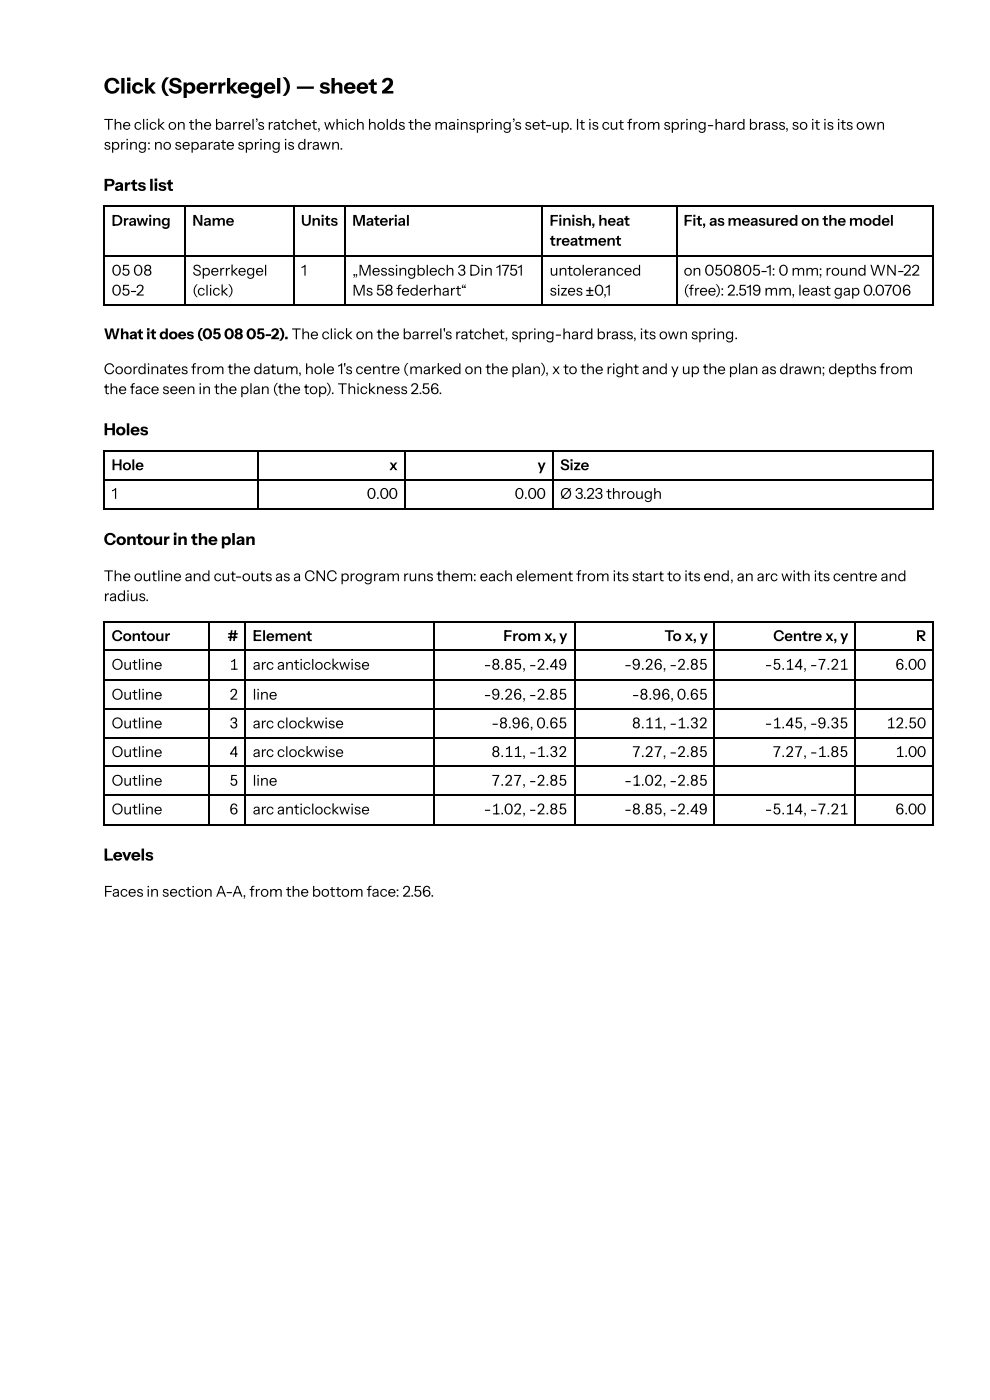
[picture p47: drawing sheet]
<svg xmlns="http://www.w3.org/2000/svg" width="210mm" height="297mm" viewBox="0 0 210 297" stroke-linecap="round" stroke-linejoin="round" font-family="sans-serif">
<defs><g id="words">
<text font-size="4.6" x="22" y="19.8">Click (Sperrkegel) — sheet 2</text>
<g font-size="3.5">
<text x="22" y="40.5">Parts list</text>
<text x="22" y="92.3">Holes</text>
<text x="22" y="115.6">Contour in the plan</text>
<text x="22" y="182.6">Levels</text>
</g>
<g font-size="3.2">
<text x="22" y="27.5">The click on the barrel’s ratchet, which holds the mainspring’s set-up. It is cut from spring-hard brass, so it is its own</text>
<text x="22" y="31.7">spring: no separate spring is drawn.</text>
<text x="23.7" y="47.9">Drawing</text>
<text x="40.8" y="47.9">Name</text>
<text x="63.8" y="47.9">Units</text>
<text x="74.7" y="47.9">Material</text>
<text x="116.5" y="47.9">Finish, heat</text>
<text x="144.9" y="47.9">Fit, as measured on the model</text>
<text x="116.5" y="52.1">treatment</text>
<text x="23.7" y="58.5">05</text>
<text x="28.2" y="58.5">08</text>
<text x="40.8" y="58.5">Sperrkegel</text>
<text x="63.8" y="58.5">1</text>
<text x="74.7" y="58.5">„Messingblech 3 Din 1751</text>
<text x="116.5" y="58.5">untoleranced</text>
<text x="144.9" y="58.5">on 050805-1: 0 mm; round WN-22</text>
<text x="23.7" y="62.7">05-2</text>
<text x="40.8" y="62.7">(click)</text>
<text x="74.7" y="62.7">Ms 58 federhart“</text>
<text x="116.5" y="62.7">sizes ±0,1</text>
<text x="144.9" y="62.7">(free): 2.519 mm, least gap 0.0706</text>
<text x="22" y="72">What it does (05</text>
<text x="47.5" y="72">08</text>
<text x="52.2" y="72">05-2). The click on the barrel's ratchet, spring-hard brass, its own spring.</text>
<text x="22" y="79.4">Coordinates from the datum, hole 1's centre (marked on the plan), x to the right and y up the plan as drawn; depths from</text>
<text x="22" y="83.6">the face seen in the plan (the top). Thickness 2.56.</text>
<text x="23.7" y="99.7">Hole</text>
<text x="82.5" y="99.7">x</text>
<text x="114" y="99.7">y</text>
<text x="118.7" y="99.7">Size</text>
<text x="23.7" y="105.8">1</text>
<text x="77.8" y="105.8">0.00</text>
<text x="109.2" y="105.8">0.00</text>
<text x="118.7" y="105.8">Ø 3.23 through</text>
<text x="22" y="123.3">The outline and cut-outs as a CNC program runs them: each element from its start to its end, an arc with its centre and</text>
<text x="22" y="127.5">radius.</text>
<text x="23.7" y="136">Contour</text>
<text x="48.2" y="136">#</text>
<text x="53.6" y="136">Element</text>
<text x="106.7" y="136">From x, y</text>
<text x="140.9" y="136">To x, y</text>
<text x="163.9" y="136">Centre x, y</text>
<text x="194.2" y="136">R</text>
<text x="23.7" y="142.1">Outline</text>
<text x="48.6" y="142.1">1</text>
<text x="53.6" y="142.1">arc anticlockwise</text>
<text x="102.6" y="142.1">-8.85, -2.49</text>
<text x="132.3" y="142.1">-9.26, -2.85</text>
<text x="162.1" y="142.1">-5.14, -7.21</text>
<text x="189.8" y="142.1">6.00</text>
<text x="23.7" y="148.4">Outline</text>
<text x="48.6" y="148.4">2</text>
<text x="53.6" y="148.4">line</text>
<text x="102.6" y="148.4">-9.26, -2.85</text>
<text x="134" y="148.4">-8.96, 0.65</text>
<text x="23.7" y="154.5">Outline</text>
<text x="48.6" y="154.5">3</text>
<text x="53.6" y="154.5">arc clockwise</text>
<text x="104.2" y="154.5">-8.96, 0.65</text>
<text x="134" y="154.5">8.11, -1.32</text>
<text x="162.1" y="154.5">-1.45, -9.35</text>
<text x="187.9" y="154.5">12.50</text>
<text x="23.7" y="160.6">Outline</text>
<text x="48.6" y="160.6">4</text>
<text x="53.6" y="160.6">arc clockwise</text>
<text x="104.2" y="160.6">8.11, -1.32</text>
<text x="134" y="160.6">7.27, -2.85</text>
<text x="163.7" y="160.6">7.27, -1.85</text>
<text x="189.8" y="160.6">1.00</text>
<text x="23.7" y="166.7">Outline</text>
<text x="48.6" y="166.7">5</text>
<text x="53.6" y="166.7">line</text>
<text x="104.2" y="166.7">7.27, -2.85</text>
<text x="132.3" y="166.7">-1.02, -2.85</text>
<text x="23.7" y="172.8">Outline</text>
<text x="48.6" y="172.8">6</text>
<text x="53.6" y="172.8">arc anticlockwise</text>
<text x="102.6" y="172.8">-1.02, -2.85</text>
<text x="132.3" y="172.8">-8.85, -2.49</text>
<text x="162.1" y="172.8">-5.14, -7.21</text>
<text x="189.8" y="172.8">6.00</text>
<text x="22" y="190.2">Faces in section A-A, from the bottom face: 2.56.</text>
</g>
</g></defs>
<g fill="none" stroke="#000" stroke-width=".26">
<path d="M22 43.8h175.9M22 54.4h175.9M22.1 43.7v21.1M39.3 43.7v21.1M62.3 43.7v21.1M73.2 43.7v21.1M115 43.7v21.1M143.5 43.7v21.1M197.8 43.7v21.1M22 64.7h175.9M22 95.6h175.9M22.1 95.5v12.7"/>
<path d="M54.6 95.5v12.7M85.9 95.5v12.7M117.3 95.5v12.7M197.8 95.5v12.7M22 101.7h175.9M22 108.1h175.9M22 131.9h175.9M22 138h175.9M22.1 131.8v43.4M44.3 131.8v43.4M52 131.8v43.4M91.9 131.8v43.4"/>
<path d="M121.8 131.8v43.4M151.5 131.8v43.4M181.4 131.8v43.4M197.8 131.8v43.4M22 144.3h175.9M22 150.4h175.9M22 156.5h175.9M22 162.6h175.9M22 168.7h175.9M22 175h175.9"/>
</g>
<use href="#words"/>
</svg>
